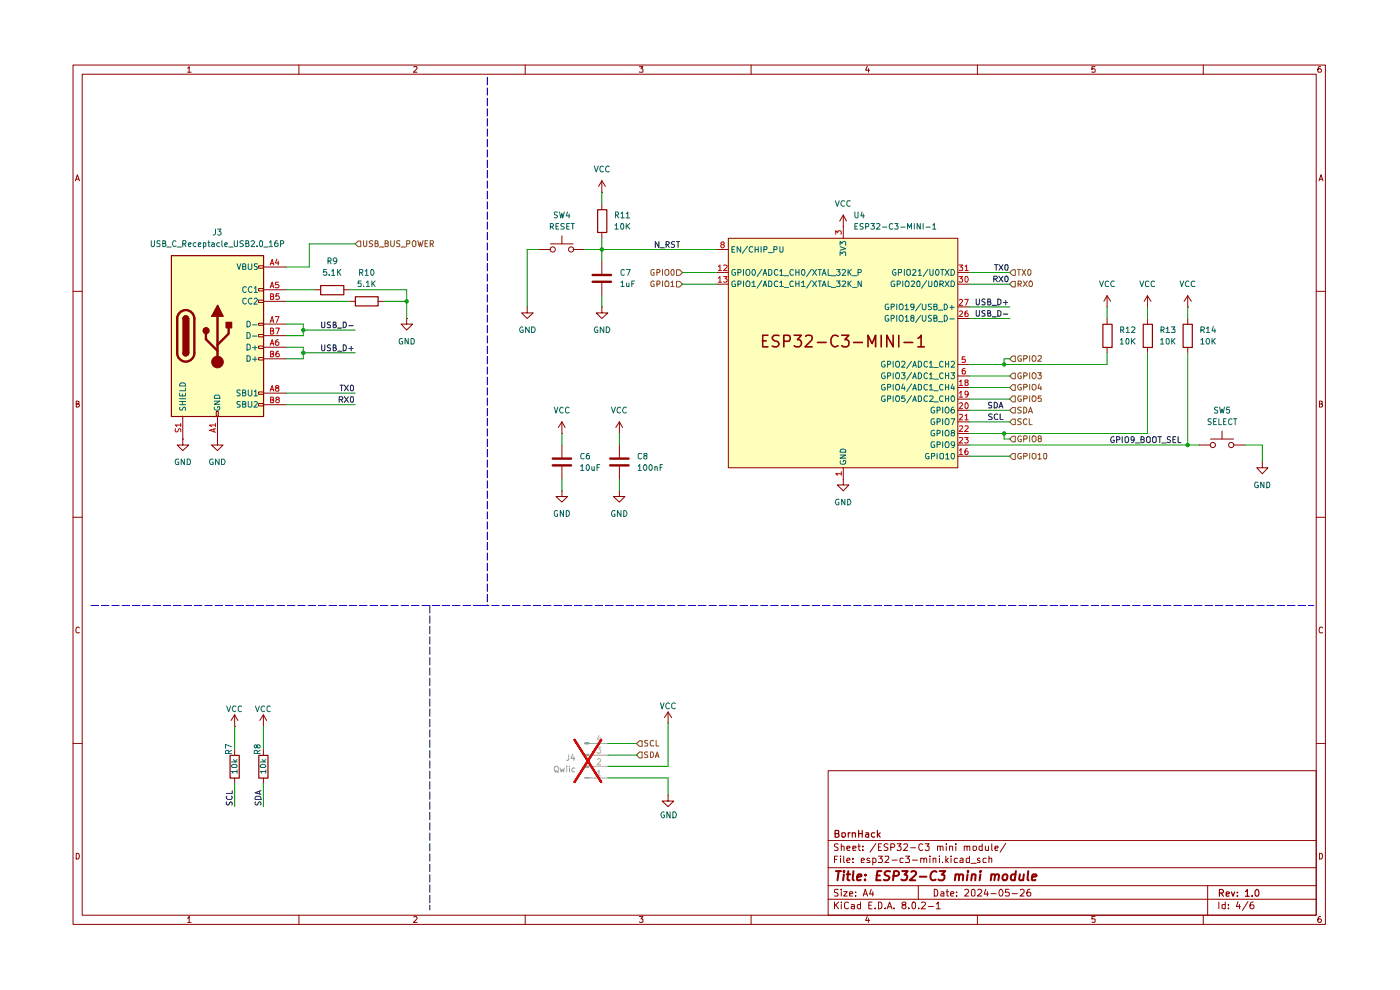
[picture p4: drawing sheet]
<svg xmlns="http://www.w3.org/2000/svg" width="297mm" height="210mm" viewBox="0 0 297 210" stroke-linecap="round" stroke-linejoin="round" font-family="sans-serif">
<g fill="none" stroke="#900000" stroke-width=".21">
<path d="M15.5 13.8h265.7v182.3h-265.7zM17.4 15.7h261.8v178.4h-261.8zM39.8 14.5l.3-.4v1.2M39.8 15.3h.8M63.4 13.8v1.9M87.8 14.2l.6-.1 .1 .4-.8 .8h.8M111.4 13.8v1.9M135.6 14.1h.8l-.4 .5 .4 .1v.5h-.8M159.3 13.8v1.9M184 14.1l-.4 .8h.9M184.2 14.6v.7M207.3 13.8v1.9"/>
<path d="M232.3 14.1h-.7v.6l.2-.1 .5 .1-.1 .6-.6-.1M255.3 13.8v1.9M280.2 14.1l-.5 .1a.94 .94 0 0 0 0 1.1h.5l.1-.1v-.4l-.2-.2h-.3l-.2 .2M16 38.4l.4-1.3 .4 1.3M16.2 38h.6M279.8 38.4l.4-1.3 .5 1.3M279.9 38h.6M15.5 61.8h1.9M279.2 61.8h2M16.2 85.7l.6-.1v-.4l-.6-.1v1.3h.4l.2-.5-.3-.2M279.9 85.7l.6-.1v-.4l-.6-.1v1.3l.6-.1 .1-.4-.3-.2M15.5 109.7h1.9"/>
<path d="M279.2 109.7h2M16.8 133.2l-.2-.2a.65 .65 0 0 0-.5 .6 .65 .65 0 0 0 .5 .7l.2-.1M280.6 133.2l-.3-.2a.65 .65 0 0 0-.5 .6 .65 .65 0 0 0 .5 .7l.3-.1M15.5 157.7h1.9M279.2 157.7h2M175.7 163.5h103.5v30.6h-103.5zM175.7 178.3h103.5M177.8 179.1l-.5-.1-.3 .2v.3l.8 .5-.3 .4-.5-.1M178.5 179.6l.5-.1 .1 .9M178.5 179v1.4M179.7 179.9l.6-.1v-.3h-.6v.2v.6h.6M180.9 179.9l.7-.1-.1-.3h-.6v.8h.6"/>
<path d="M182 179.5h.5M182.2 179v1.2l.3 .2M183 179.5v.2M185.8 178.9l-1.2 1.9M186.3 179.7h.5M187 179h-.7v1.4h.7M188.4 179.1l-.6-.1-.3 .2 .3 .5 .5 .1 .1 .4-.3 .2-.6-.1M189 179.7h.6l.2-.2v-.3l-.2-.2h-.6v1.4M190.3 179h.9l-.5 .5 .4 .2 .1 .5-.3 .2h-.4l-.2-.1M191.8 179.2l.1-.2h.4l.2 .4-.8 1h.8M193.2 179.8h1M195.7 179.2l-.4-.2a.7 .7 0 0 0-.4 .8 .7 .7 0 0 0 .8 .5"/>
<path d="M196.3 179h.8l-.4 .5 .4 .2v.6l-.3 .1h-.4l-.1-.1M198.9 179.6l.5-.1 .1 .9M198.9 179.5v.9M199.5 179.7l.1-.2h.4l.1 .9M200.7 179v.2M200.7 179.5v.9M201.4 179.6l.6-.1 .1 .9M201.4 179.5v.9M202.8 179v.2M202.8 179.5v.9M204.6 179.6l.5-.1v.9M204.6 179.5v.9"/>
<path d="M205.1 179.7l.1-.2h.5v.9M206.4 179.6l.6-.1 .2 .7a.45 .45 0 0 1-.8 .1zM208.4 179.5h-.5l-.2 .2v.5l.2 .2 .5-.1M208.4 179v1.4M209 179.5v.7a.37 .37 0 0 0 .3 .2 .37 .37 0 0 0 .4-.1M209.7 179.5v.9M210.4 179v1.3l.2 .1M211.1 179.9l.6-.1v-.3h-.5l-.1 .2 .1 .6h.5M213.4 178.9l-1.2 1.9M16.2 181a.66 .66 0 0 1 .6 .4 .66 .66 0 0 1-.2 .8h-.4zM39.8 194.8l.3-.4v1.3M39.8 195.7h.8"/>
<path d="M63.4 194.1v2M87.8 194.6l.4-.2 .3 .4-.8 .9h.8M111.4 194.1v2M135.6 194.4h.8l-.4 .5 .4 .1v.6h-.8M159.3 194.1v2M175.7 190.8h103.5M175.7 187.9h103.5M175.7 184.1h103.5M177 191.3v1.5M177 182.3h.5M177.3 191.9l.6 .9M177.7 181.6h-.7v1.4"/>
<path d="M177.8 188.7h-.7v.6a.53 .53 0 0 1 .6 .2 .53 .53 0 0 1 0 .6h-.7M177.9 191.3l-.9 .9M178.3 181.6v.1M178.3 182v1M178.5 191.3v.2M178.5 188.6v.2M178.5 189.1v1M178.5 191.9v.9M179 189.1h.7l-.7 1h.7M179 181.6v1.2l.2 .2M179.7 182.5l.6-.1-.1-.4-.5 .1v.7v.2h.6M180 191.5l-.4-.2-.4 .4v.9l.4 .2 .4-.2"/>
<path d="M180.3 189.7l.6-.2-.1-.3h-.5v.9h.5M180.6 191.9h.4l.3 .1v.8M180.9 182.9v.1M180.9 182.1v.2M181.3 192.2l-.7 .1v.4h.7M181.5 190v.1M181.5 189.2v.1M182.5 191.9h-.4l-.2 .2v.4l.2 .3 .4-.1M182.5 191.3v1.5M182.7 182.5l.7-.1-.1-.3-.4-.1-.2 .3 .1 .7h.5M183 180.3v.1M183.1 190.1l.5-1.5 .5 1.5"/>
<path d="M183.2 189.7h.7M184 194.4l-.4 .8h.9M184.2 194.8v.9M184.3 192h.5M184.5 182.1a.36 .36 0 0 0-.6 .2l.7 .4-.1 .3h-.6M184.8 188.6l-.3 1.1h.8M185 191.3h-.7v1.5h.7M185.2 182.1l.4-.1 .2 .3-.1 .7h-.5M185.2 182v1.5M185.2 189.1v1M185.7 192.6v.2M186.3 191.3l.7 .2v1.1l-.3 .2h-.4z"/>
<path d="M186.3 181.6h.9l-.5 .5h.2l.3 .3-.1 .5h-.8M187.8 192.6v.2M187.8 181.7l.7-.1v.3l-.8 1.1h.8M188.2 192.8l.5-1.5 .5 1.5M188.4 192.4h.7M189.2 182.5h1.1M189.7 192.6v.2M191.6 182.1l-.4-.1-.3 .3 .1 .7h.6M191.7 191.9h-.2l-.2-.3a.46 .46 0 0 1 .5-.3 .46 .46 0 0 1 .4 .3l-.1 .3-.6 .1a.43 .43 0 0 0-.1 .6 .43 .43 0 0 0 .6 .1 .43 .43 0 0 0 .1-.6l-.2-.2M192.1 181.6h.9l-.6 .5h.3l.3 .3-.1 .5h-.8M192.8 192.6v.2M193.5 191.5l.4-.2 .3 .3v.9l-.3 .3a.82 .82 0 0 1-.4-1.3z"/>
<path d="M193.5 182.5h1.1M194.8 187.9v2.9M194.9 192.6v.2M195.3 182.2l.1-.1a.36 .36 0 0 1 .6 .2v.7M195.3 182v1M195.5 191.5l.2-.2h.3l.3 .5-.9 1h.9M196 182.3l.2-.3 .3 .1 .1 .9M196.9 192.3h1.1M197.3 181.6v.1M197.3 182v1M197.9 182.2l.3-.2 .3 .1v.9M197.9 182v1"/>
<path d="M198.2 188.6a.8 .8 0 0 1 .8 .6 .8 .8 0 0 1-.3 .9h-.5zM198.6 191.8l.4-.5v1.5M198.6 192.8h.9M199.3 181.6v.1M199.3 182v1M199.6 189.2l.4-.1 .2 .2v.8h-.6v-.4l.6-.2M200 182.9v.1M200.7 181.6v1.4M200.7 189.1h.5M200.7 182.5l.5 .5M200.9 188.6v1.3l.1 .2h.2M201.2 182l-.5 .6"/>
<path d="M201.7 189.7l.7-.2-.2-.4h-.4l-.1 .2v.6l.1 .2h.5M201.8 181.6v.1M201.8 182v1M202.9 190v.1M202.9 189.2v.1M203.1 182.1l-.4-.1-.3 .3 .1 .7h.6M203.7 182.1h.6v.9h-.6l-.1-.4 .7-.2M204.6 188.8l.6-.2 .3 .4-.1 .3-.8 .8h.9M205.7 181.6v1.4h-.6l-.1-.8 .2-.2 .5 .1M206 183.1h1.1M206.2 188.8l.3-.2 .3 .4v.8l-.1 .3h-.5l-.1-.3zM207.3 194.1v2"/>
<path d="M207.4 188.8l.2-.2h.3l.4 .5-.1 .2-.9 .8h1M207.9 182.1l-.4-.1-.2 .3 .2 .2 .4 .2v.3h-.6M209.1 188.6l-.3 1.1h.9M209.2 182.1l-.4-.1-.3 .3 .1 .7h.6M209.5 189.1v1M209.8 182.2l.3-.2 .3 .1v.9M209.8 181.6v1.4M210.2 189.6h1.1M212.3 188.6a.87 .87 0 0 1 .2 1.5h-.3l-.3-.5 .1-.6zM214 188.6h-.6l-.1 .7h.7v.7h-.7M214.7 189.6h1.1M216.5 188.8l.2-.2 .5 .1 .1 .6-.9 .8h.9"/>
<path d="M218.5 188.6l-.5 .2-.2 1 .1 .3 .7-.1v-.7l-.5-.1-.3 .3M232.3 194.4h-.7v.6h.7v.6h-.7M255.3 194.1v2M256.2 187.9v6.2M258.6 191.3v1.5M259.9 191.9h-.7v.7l.3 .2 .4-.1M259.9 191.3v1.5M260.6 192.6v.2M260.6 191.9v.1M262.6 191.3l-.3 1h.8M263 191.9v.9M264.7 191.3l-1.1 1.8"/>
<path d="M265.9 191.3l-.6 .2a1.02 1.02 0 0 0 .1 1.3l.5-.1 .1-.2v-.3l-.1-.3h-.6l-.1 .3M279.9 181a.66 .66 0 0 1 .7 .4 .66 .66 0 0 1-.3 .8h-.4zM280.2 194.4a.72 .72 0 0 0-.6 .5 .72 .72 0 0 0 .2 .8l.4-.1a.42 .42 0 0 0 0-.6 .42 .42 0 0 0-.5 0l-.1 .2"/>
</g>
<g fill="none" stroke="#900000" stroke-width=".25">
<path d="M177.2 176.8l.6-.1 .1-.5-.7-.1v1.5h.6l.1-.1 .1-.4-.3-.3M178.6 176.7h.6l.2 .6a.45 .45 0 0 1-.8 .1zM180 176.7v.9M180.4 176.7h-.4v.2M180.8 176.7h.6l.1 .9M180.8 176.7v.9M182.2 176.1v1.5M182.2 176.8h.7M182.9 176.1v1.5M183.7 176.7h.5l.1 .9M184.3 177h-.5l-.2 .2 .2 .4 .5-.1M185.5 176.7h-.5l-.1 .2v.4l.2 .3 .4-.1"/>
<path d="M186.1 176.1v1.5M186.3 177l.4 .6M186.7 176.7l-.6 .5M258.7 189.4h.8v-.5l-.2-.2h-.6v1.4M259 189.4l.5 .7M260.1 189.7l.7-.2-.1-.2h-.6v.7h.6M261.2 189.2l.4 .9 .3-.9M262.5 190v.1M262.5 189.3v.1M264.2 189.1l.4-.4v1.4M264.2 190.1h.8M265.6 190v.1"/>
<path d="M266.6 188.7a.76 .76 0 0 1 .5 .7 .76 .76 0 0 1-.5 .7l-.3-.2a.99 .99 0 0 1 .3-1.2z"/>
</g>
<g fill="none" stroke="#900000" stroke-width=".42">
<path d="M177.3 184.8h1.1M177.9 184.8l-.2 1.9M179 185.5l-.1 1.2M179.1 184.8l-.2 .1 .1 .1 .1-.2-.1 .2M179.6 185.5h.8M180 184.8l-.2 1.7 .4 .2M181.1 184.8l-.2 1.7 .2 .2M181.8 186.1l.9-.2v-.4h-.5l-.3 .2-.1 .9h.8M183.5 186.6v.1M183.6 185.5v.2M186 185.7h.6M187 184.8h-.9l-.2 1.9h.9"/>
<path d="M188.8 184.9l-.7-.1-.4 .3v.4l.8 .4 .2 .4-.4 .4-.8-.1M189.5 185.8l1-.1 .2-.2-.1-.5-.2-.2h-.7l-.3 1.9M191.4 184.8h1.2l-.7 .7 .5 .2a.78 .78 0 0 1-.4 1h-.5l-.3-.1M193.3 185l.7-.2 .3 .2v.4l-1.3 1.3h1.2M195.1 186h1.5M198.7 185l-.1-.1a.85 .85 0 0 0-1.2 .7v.6a.66 .66 0 0 0 1.1 .4M199.3 184.8h1.2l-.7 .7 .6 .2v.6l-.5 .4h-.6l-.2-.1M202.7 185.6l.3-.1h.5l-.1 1.2M202.7 185.5l-.1 1.2M203.5 185.7a.47 .47 0 0 1 .4-.2 .47 .47 0 0 1 .4 .2v1M205.3 185.5l-.2 1.2M205.4 184.8v.2"/>
<path d="M206.2 185.6l.3-.1h.5l-.1 1.2M206.2 185.5l-.2 1.2M208 185.5l-.2 1.2M208.1 184.8l-.2 .1 .1 .1 .1-.2-.1 .2M210.3 185.6l.3-.1h.4l-.1 1.2M210.4 185.5l-.2 1.2M211.1 185.7a.47 .47 0 0 1 .4-.2 .47 .47 0 0 1 .5 .2l-.2 1M212.7 185.8l.4-.3h.5l.1 .3v.5a.52 .52 0 0 1-.6 .4 .52 .52 0 0 1-.5-.4zM215.4 185.5h-.7l-.3 .8 .4 .4 .5-.1M215.5 184.8l-.2 1.9M216.4 185.5l-.2 1a.49 .49 0 0 0 .8 .1M217.2 185.5l-.2 1.2"/>
<path d="M218.1 184.8l-.1 1.7 .2 .2M218.9 186.1l.9-.2v-.4h-.6l-.2 .2-.1 .9h.8"/>
</g>
<path d="M36.3 54.2h19.6v34.1h-19.6z" fill="#feffba"/>
<path d="M121.9 156.9l5.6 9M127.5 156.9l-5.6 9" fill="none" stroke="#f00000" stroke-width=".42"/>
<path d="M154.5 50.5h48.7v48.7h-48.7z" fill="#feffba"/>
<g fill="none" stroke="#900000" stroke-width=".21">
<path d="M254.4 94.4h2.4M256.8 93.1h4.9M259.2 91.4v1.7M261.7 94.4h2.5"/>
<circle cx="257.3" cy="94.4" r=".55"/>
<circle cx="261.2" cy="94.4" r=".55"/>
</g>
<g fill="none" stroke="#0f0f0f" stroke-width=".21">
<path d="M207.1 65.9l.1 1.2h.5l.1-.2v-1M209 66l-.5-.1-.2 .2 .2 .4 .5 .1v.4l-.7 .1M209.5 66.5l.6-.1v-.4l-.6-.1v1.2h.6l.1-.4-.3-.2M210.5 67.2h.9M211.7 65.9l.6 .2v.7l-.2 .3h-.4zM212.8 66.6h1M210.4 85.4h-.7v.4l.6 .2 .1 .2-.1 .3h-.6M210.5 87.9h-.7l-.1 .2 .3 .3h.2l.3 .4-.2 .2h-.6M210.9 85.3h.3l.4 .4v.6l-.2 .2h-.5zM211.7 87.9l-.3-.1a.67 .67 0 0 0-.5 .5 .67 .67 0 0 0 .3 .7l.5-.1M211.9 86.5l.4-1.2 .5 1.2M212.1 86.2h.6"/>
<path d="M212.2 87.8v1.2h.6"/>
</g>
<path d="M214.8 75.5h.6v1.2h-.6l-.6-.6z" fill="#fff"/>
<path d="M214.8 75.5h.6v1.2h-.6l-.6-.6zM216.7 75.5a.61 .61 0 0 0-.8 .3 .61 .61 0 0 0 .3 .8h.5v-.5h-.3M217.2 76.1h.5l.2-.2-.1-.4-.6-.1v1.2M218.4 75.4v1.2M219.2 75.4l.5 .2a.74 .74 0 0 1-.2 1h-.4a.86 .86 0 0 1 .1-1.2zM220.2 75.5h.7v.4l-.8 .7h.8" fill="none" stroke="#755600" stroke-width=".21"/>
<path d="M234.9 65.1h.1M234.9 62.7l-.7 1.2M234.9 62.7v2.4M234.9 67.6v1.1M234.9 73.7v1.1M234.9 62.7l.7 1.2" fill="none" stroke="#900000" stroke-width=".21"/>
<path d="M234 68.8h1.9v4.9h-1.9z" fill="none" stroke="#900000" stroke-width=".25"/>
<g fill="none" stroke="#0f0f0f" stroke-width=".21">
<path d="M210.8 59.2l.7-.1 .1-.3-.2-.2h-.6v1.2M211 56.1h.7M211.2 59.2l.4 .6M211.3 56.1v1.2M211.9 58.6l.9 1.2M211.9 56.1l.9 1.2M212.8 58.6l-.9 1.2M212.8 56.1l-.9 1.2M213.2 58.8l.2-.2h.3a.86 .86 0 0 1-.1 1.2l-.4-.3zM213.3 56.2l.3-.1a.86 .86 0 0 1 .1 1.2h-.3l-.2-.2zM207.1 63.4v1l.2 .3 .5-.3v-1M209 63.5l-.5-.1-.2 .3 .1 .2 .6 .3v.3l-.2 .2-.5-.1"/>
<path d="M209.5 64l.6-.1v-.4l-.6-.1v1.3h.5l.2-.4-.3-.3M210.5 64.8h.9M211.7 63.4h.2l.4 .4v.5l-.4 .4h-.2zM212.8 64.2h1M213.4 63.8v.9"/>
</g>
<path d="M214.8 59.7h.6v1.2h-.6l-.6-.6z" fill="#fff"/>
<path d="M217.1 59.6l.8 1.2M217.9 59.6l-.8 1.2M218.4 59.7l.3-.1a.84 .84 0 0 1 .2 1.2l-.5-.1a.78 .78 0 0 1 0-1zM214.2 60.3l.6-.6h.6v1.2h-.6zM216 60.3l.6-.1 .1-.5-.7-.1v1.2M216.2 60.3l.5 .5" fill="none" stroke="#755600" stroke-width=".21"/>
<path d="M214.8 57.2h.6v1.2h-.6l-.6-.6z" fill="#fff"/>
<path d="M214.8 57.2h.6v1.2h-.6l-.6-.6zM215.8 57.1h.7M216.2 57.1v1.3M216.8 57.1l.8 1.3M217.6 57.1l-.8 1.3M218.3 57.1l.4 .3v.8l-.3 .2a.75 .75 0 0 1-.1-1.3z" fill="none" stroke="#755600" stroke-width=".21"/>
<g fill="none" stroke="#0f0f0f" stroke-width=".21">
<path d="M236.3 92.7l-.1-.1a.64 .64 0 0 0-.6 .6 .64 .64 0 0 0 .5 .7l.3-.2v-.3h-.3M236.9 93.3l.7-.1v-.4l-.7-.2v1.3M238.1 92.6v1.3M238.7 92.8l.5-.2a.86 .86 0 0 1 0 1.3l-.5-.2zM240.6 93.2l-.1 .2h-.5l-.1-.6 .5-.2 .2 .3-.1 .8-.5 .2M240.9 94h.9M242.1 93.2h.5l.1-.3-.2-.3h-.4v1.3l.6-.2v-.3l-.2-.2M243.2 92.8l.3-.2 .5 .2v.9l-.2 .2-.6-.2zM244.5 92.8l.3-.2 .5 .2v.9l-.3 .2-.5-.2zM245.6 92.6h.8M246 92.6v1.3M246.5 94h.9"/>
<path d="M248.3 92.7l-.5-.1-.2 .2v.3l.7 .5-.2 .3-.5-.1M248.8 93.2h.5M249.4 92.6h-.6v1.3h.6M249.9 92.6v1.3h.6"/>
</g>
<path d="M214.8 79.2h.6v1.1h-.6l-.6-.5z" fill="#fff"/>
<path d="M214.8 79.2h.6v1.1h-.6l-.6-.5zM216.7 79.2l-.2-.1a.64 .64 0 0 0-.6 .6 .64 .64 0 0 0 .5 .6h.3v-.5h-.3M217.2 79.8h.5l.2-.5-.2-.2h-.5v1.2M218.4 79.1v1.2M219.2 79.1l.5 .1a.79 .79 0 0 1-.2 1.1h-.3a.86 .86 0 0 1 0-1.2zM220.1 79.1h.8l-.4 .5 .4 .1v.5l-.3 .1h-.3l-.2-.1" fill="none" stroke="#755600" stroke-width=".21"/>
<path d="M214.8 81.6h.6v1.2h-.6l-.6-.6z" fill="#fff"/>
<path d="M214.8 81.6h.6v1.2h-.6l-.6-.6zM216.7 81.6a.61 .61 0 0 0-.8 .3 .61 .61 0 0 0 .3 .8h.5v-.5h-.3M217.2 82.1h.6l.1-.1-.1-.4-.6-.1v1.2M218.4 81.5v1.2M219.2 81.5l.5 .2a.74 .74 0 0 1-.2 1h-.4a.86 .86 0 0 1 .1-1.2zM220.5 81.4l-.3 1h.8M220.8 82v.7" fill="none" stroke="#755600" stroke-width=".21"/>
<path d="M214.8 84h.6v1.3h-.6l-.6-.6z" fill="#fff"/>
<path d="M214.8 84h.6v1.3h-.6l-.6-.6zM216.7 84h-.5a.61 .61 0 0 0-.3 .8 .61 .61 0 0 0 .8 .3v-.4h-.3M217.2 84.6h.6l.1-.4-.1-.2h-.6v1.2M218.4 84v1.2M219.1 84a.6 .6 0 0 1 .7 .5 .6 .6 0 0 1-.6 .7 .86 .86 0 0 1-.1-1.2zM220.9 84h-.6l-.1 .6 .2-.2 .4 .1 .1 .6h-.7" fill="none" stroke="#755600" stroke-width=".21"/>
<path d="M243.4 65.1h.1M243.4 62.7l-.7 1.2M243.4 62.7v2.4M243.4 67.6v1.1M243.4 73.7v1.1M243.4 62.7l.8 1.2M252 65.1h.1M252 62.7l-.8 1.2M252 62.7v2.4M252 67.6v1.1M252 73.7v1.1M252 62.7l.7 1.2" fill="none" stroke="#900000" stroke-width=".21"/>
<path d="M242.5 68.8h2v4.9h-2zM251 68.8h1.9v4.9h-1.9z" fill="none" stroke="#900000" stroke-width=".25"/>
<path d="M214.8 88.9h.6v1.2h-.6l-.6-.6z" fill="#fff"/>
<path d="M214.8 88.9h.6v1.2h-.6l-.6-.6zM216.7 88.9l-.5-.1-.3 .3 .1 .2 .5 .2 .2 .3-.3 .3-.5-.1M217.8 89l-.2-.2a.65 .65 0 0 0-.5 .6 .65 .65 0 0 0 .5 .7l.2-.2M218.4 88.8v1.3h.5" fill="none" stroke="#755600" stroke-width=".21"/>
<path d="M214.8 96.2h.6v1.2h-.6l-.6-.6z" fill="#fff"/>
<path d="M214.8 96.2h.6v1.2h-.6l-.6-.6zM216.7 96.2h-.5a.61 .61 0 0 0-.3 .7 .61 .61 0 0 0 .8 .4v-.4h-.3M217.2 96.8l.6-.1 .1-.4-.1-.1h-.6v1.2M218.4 96.2v1.2M219.1 96.2h.4a.74 .74 0 0 1 .2 1l-.5 .2a.86 .86 0 0 1-.1-1.2zM220.2 96.5l.4-.3v1.2M220.2 97.4h.7M221.4 96.3l.2-.1h.3a.91 .91 0 0 1-.1 1.2l-.4-.3z" fill="none" stroke="#755600" stroke-width=".21"/>
<path d="M214.8 92.5h.6v1.2h-.6l-.6-.6z" fill="#fff"/>
<path d="M214.8 92.5h.6v1.2h-.6l-.6-.6zM216.7 92.5h-.2a.6 .6 0 0 0-.6 .6 .6 .6 0 0 0 .8 .5v-.4h-.3M217.2 93.1l.6-.1 .1-.3-.2-.2h-.5v1.2M218.4 92.5v1.2M219.2 92.5h.3a.74 .74 0 0 1 .2 1.1l-.5 .1a.86 .86 0 0 1 0-1.2zM220.5 93h-.2a.34 .34 0 0 1 .1-.5 .34 .34 0 0 1 .5 .1l-.1 .4h-.5l-.1 .2v.3l.3 .2 .4-.1v-.5l-.3-.1" fill="none" stroke="#755600" stroke-width=".21"/>
<path d="M214.8 86.4h.6v1.2h-.6l-.6-.6z" fill="#fff"/>
<path d="M214.8 86.4h.6v1.2h-.6l-.6-.6zM216.7 86.4h-.5l-.3 .2 .2 .3 .5 .2 .1 .3-.3 .2-.5-.1M217.2 86.4a.64 .64 0 0 1 .6 .6 .64 .64 0 0 1-.6 .6zM218.2 87.6l.4-1.2 .4 1.2M218.3 87.3h.6" fill="none" stroke="#755600" stroke-width=".21"/>
<path d="M143.5 57.2h.7l.6 .6-.6 .6h-.7z" fill="#fff"/>
<path d="M138.8 57.2l-.4-.1-.3 .4v.6l.3 .3 .4-.1v-.5h-.2M139.4 57.8h.4l.2-.2-.2-.5h-.4v1.3M140.5 57.1v1.3M141.1 57.3l.3-.2 .4 .2 .1 .7-.3 .4-.5-.2zM142.5 57.2l.2-.1 .3 .3v.8l-.3 .2a.71 .71 0 0 1-.2-1.2zM143.5 57.2h.7l.6 .6-.6 .6h-.7z" fill="none" stroke="#755600" stroke-width=".21"/>
<path d="M143.5 59.7h.7l.6 .6-.6 .6h-.7z" fill="#fff"/>
<path d="M138.8 59.7a.45 .45 0 0 0-.7 .2v.6l.2 .3h.5v-.5h-.2M140.5 59.6v1.2M141.1 59.8l.3-.2 .3 .1a.87 .87 0 0 1 0 1.1h-.5l-.1-.4zM142.3 59.9l.4-.3v1.2M143.5 59.7h.7l.6 .6-.6 .6h-.7zM139.4 60.3h.4l.2-.3v-.3l-.6-.1v1.2M142.3 60.8h.7" fill="none" stroke="#755600" stroke-width=".21"/>
<path d="M127.7 65.1v1.3h1.2l-1.2 1.2-1.2-1.2h1.2M127.7 65.1h.1" fill="none" stroke="#900000" stroke-width=".21"/>
<path d="M75.9 51.1h.6v1.2h-.6l-.5-.6z" fill="#fff"/>
<g fill="none" stroke="#755600" stroke-width=".21">
<path d="M75.9 51.1h.6v1.2h-.6l-.5-.6zM77.1 51.1v1l.3 .2 .4-.2v-1M79.1 51.1h-.5l-.3 .2 .1 .3 .5 .1 .2 .4-.3 .2-.5-.1M79.6 51.6h.6v-.4l-.6-.1v1.2h.4l.3-.4-.4-.3M80.5 52.4h.9M81.7 51.6h.4l.3-.3-.3-.2h-.4v1.2h.5l.2-.1v-.5l-.3-.1M82.9 51.1v1l.2 .2h.3l.2-.2v-1M84.8 51.1h-.4l-.2 .1v.4l.5 .1 .1 .3-.2 .3-.4-.1M85.1 52.4h.9M86.3 51.7h.5l.1-.1v-.4l-.1-.1h-.5v1.2M87.7 51.1l.5 .1v1l-.5 .1a.86 .86 0 0 1 0-1.2zM88.6 51.1l.4 1.2 .2-.9 .2 .9 .3-1.2"/>
<path d="M90.2 51.6h.4M90.8 51.1h-.6v1.2h.6M91.3 51.7h.5l.1-.1v-.4l-.1-.1h-.5v1.2M91.5 51.7l.4 .6"/>
</g>
<g fill="none" stroke="#900000" stroke-width=".21">
<path d="M54.9 56.4h1v.5h-1zM54.9 75.9h1v.5h-1zM54.9 73.4h1v.5h-1zM54.9 70.9h1v.6h-1zM54.9 68.6h1v.4h-1zM54.9 63.7h1v.5h-1zM54.9 61.2h1v.5h-1zM74.1 63.9h1.3M80.2 63.9h1.2M86.3 67.6v1.1h1.2l-1.2 1.3-1.2-1.3h1.2M86.3 67.6h.1M38.8 93.1v1.3h1.2l-1.2 1.2-1.2-1.2h1.2"/>
<path d="M38.8 93.1h.1M45.9 87.3h.4v1h-.4zM54.9 85.6h1v.5h-1zM54.9 83.1h1v.5h-1z"/>
</g>
<path d="M36.4 54.2h19.5v34.1h-19.5zM38.8 74.9a.61 .61 0 0 0 .6 .6 .61 .61 0 0 0 .6-.6M75.4 62.9h4.8v2h-4.8z" fill="none" stroke="#900000" stroke-width=".25"/>
<g fill="none" stroke="#0f0f0f" stroke-width=".21">
<path d="M68.2 73.1v1.1l.3 .2 .4-.2v-1.1M68.2 68.3l.1 1.1a.36 .36 0 0 0 .6-.1v-1M70.1 73.2l-.4-.1-.3 .3 .1 .3 .6 .2v.3l-.2 .2-.5-.1M70.1 68.3h-.5l-.2 .2 .3 .4 .4 .2v.3h-.7M70.7 73.7h.5v-.5l-.5-.1v1.3h.4l.3-.4-.4-.3M70.7 68.9l.5-.1v-.5h-.5v1.2l.6-.1 .1-.3-.4-.2M71.6 74.5h.9M71.6 69.6h.9M72.8 73.1a.64 .64 0 0 1 .7 .7 .64 .64 0 0 1-.7 .6zM72.8 68.3h.4a.66 .66 0 0 1 .3 .8 .66 .66 0 0 1-.7 .4zM74 73.9h.9M74 69.1h.9"/>
<path d="M74.5 73.5v.9"/>
</g>
<path d="M37.6 74.9a1.83 1.83 0 0 0 1.8 1.8 1.83 1.83 0 0 0 1.8-1.8" fill="none" stroke="#900000" stroke-width=".51"/>
<path d="M38.8 74.8h1.2a.61 .61 0 0 1-.6 .7 .61 .61 0 0 1-.6-.7z" fill="#900000"/>
<path d="M38.8 67.6h1.3v7.3h-1.3z" fill="none" stroke="#900000" stroke-width=".25"/>
<path d="M38.8 67.6h1.2v7.2h-1.2z" fill="#900000"/>
<path d="M38.8 67.6a.61 .61 0 0 1 .6-.6 .61 .61 0 0 1 .6 .6" fill="none" stroke="#900000" stroke-width=".25"/>
<path d="M38.9 67.1a.61 .61 0 0 1 .7-.1 .61 .61 0 0 1 .4 .6h-1.2z" fill="#900000"/>
<path d="M37.6 67.6a1.83 1.83 0 0 1 1.8-1.8 1.83 1.83 0 0 1 1.8 1.8" fill="none" stroke="#900000" stroke-width=".51"/>
<circle cx="43.7" cy="70.1" r=".64" fill="none" stroke="#900000" stroke-width=".25"/>
<circle cx="43.7" cy="70.1" r=".64" fill="#900000"/>
<circle cx="46.1" cy="76.8" r="1.23" fill="none" stroke="#900000" stroke-width=".21"/>
<circle cx="46.1" cy="76.8" r="1.23" fill="#900000"/>
<path d="M37.6 67.6v7.2M41.2 67.6v7.2M43.7 70.8v1.2l2.4 2.4M46.1 67.1v9.7M48.5 69.5v1.3l-2.4 2.3" fill="none" stroke="#900000" stroke-width=".51"/>
<path d="M46.2 64.7l1.2 2.4h-2.5z" fill="none" stroke="#900000" stroke-width=".25"/>
<path d="M46.1 64.7l1.2 2.4h-2.4z" fill="#900000"/>
<path d="M48 68.4h1.1v1.2h-1.1z" fill="none" stroke="#900000" stroke-width=".25"/>
<path d="M47.9 68.3h1.2v1.2h-1.2z" fill="#900000"/>
<g fill="none" stroke="#900000" stroke-width=".21">
<path d="M127.7 38.4v2.4M127.7 38.4l-.7 1.1M127.7 38.4l.7 1.1M55.9 56.6h4.8M114.3 52.9h2.5M116.8 51.7h4.8M119.2 50v1.7M121.6 52.9h2.4M127.7 40.8h.1M127.7 43.2v1.2M127.7 49.3v1.2M127.7 55.4v2.7"/>
<path d="M55.9 61.5h4.8M55.9 73.7h4.8M55.9 68.7h4.8M55.9 63.9h4.8M55.9 76.1h4.8M55.9 71.2h4.8M66.8 61.5h1.2M72.9 61.5h1.2M111.8 65.1v1.3h1.3l-1.3 1.2-1.1-1.2h1.1M111.8 65.1h.1M127.7 60v2.7M38.8 88.3v4.8"/>
<path d="M46.1 93.1v1.3h1.2l-1.2 1.2-1.2-1.2h1.2M46.1 93.1h.1M46.1 88.3v4.8M55.9 83.4h4.8M55.9 85.8h4.8M119.2 91.9h.1M119.2 89.5v2.4M119.2 94.4v2.6M119.2 99v2.7M119.2 89.5l-.8 1.2M119.2 89.5l.7 1.2M131.4 91.9h.1"/>
<path d="M131.4 89.5v2.4M131.4 94.4v2.6M131.4 99v2.7M131.4 89.5l-.8 1.2M131.4 89.5l.7 1.2M119.2 104.1v1.2h1.2l-1.2 1.2-1.3-1.2h1.3M119.2 104.1h.1M131.4 104.1v1.2h1.2l-1.2 1.2-1.3-1.2h1.3M131.4 104.1h.1"/>
<circle cx="117.3" cy="52.9" r=".55"/>
<circle cx="121.2" cy="52.9" r=".55"/>
</g>
<g fill="none" stroke="#006665" stroke-width=".21">
<path d="M50.3 56l.4 1.1 .4-1.1M51.5 56.6h.4l.3-.3-.2-.3h-.5v1.1h.6l.1-.5h-.3M52.7 56v.9l.1 .2h.5l.1-1.1M54.6 56h-.6a.47 .47 0 0 0 .1 .5 .47 .47 0 0 0 .4 .1v.5h-.6M52.2 61l-.2-.2a.65 .65 0 0 0-.5 .6 .65 .65 0 0 0 .5 .7l.2-.2M52.2 63.4l-.2-.2a.6 .6 0 0 0-.5 .7 .6 .6 0 0 0 .7 .5v-.1M52.4 73a.52 .52 0 0 1 .7 .3v.6a.52 .52 0 0 1-.7 .3zM52.4 68.2h.5l.2 .2v.7l-.4 .2h-.3zM52.4 75.4l.7 .3v.7l-.2 .2h-.5zM52.4 70.5a.52 .52 0 0 1 .7 .4v.6a.52 .52 0 0 1-.7 .3zM53.4 61l-.1-.2a.6 .6 0 0 0-.6 .7 .6 .6 0 0 0 .7 .5v-.1M53.4 63.4l-.1-.2a.64 .64 0 0 0-.6 .7 .64 .64 0 0 0 .6 .6l.1-.2"/>
<path d="M53.6 73.7h.9M53.6 68.9h.9M53.6 76.2h.9M53.6 71.3h.9M53.9 61.1l.4-.3v1.3M53.9 63.4l.5-.2 .2 .4-.8 .9h.8M53.9 62.1h.7M54.1 73.3v.9M54.1 75.7v.9M38.1 83.4v.6h1.3v-.6M38.1 85.8h1.3M38.1 85.2h1.3"/>
<path d="M38.1 84.6h1.3M38.2 86.4v.5h.5l.2-.5h.2l.3 .2-.1 .4M38.3 81.3h.9l.2 .6h-1.3zM38.7 83.6v.4M38.7 85.2v.6M39.4 82.3v.6h-1.3M45.5 86.4v.4a.61 .61 0 0 0 .8 .2 .61 .61 0 0 0 .3-.7h-.5v.2M45.5 85.1h1.1l-1.1 .7h1.1M45.5 84.1l.2-.3h.7l.2 .7h-1.1zM51 82.8l-.5-.1-.2 .2v.3l.7 .4-.3 .4-.4-.1M51 85.3h-.7v.4l.6 .1 .1 .2-.1 .4h-.6M51.5 83.3h.4l.3-.3-.3-.3h-.4v1.3h.5l.2-.2v-.3l-.3-.2"/>
<path d="M51.5 85.8l.6-.1v-.4l-.6-.1v1.2h.6l.1-.6h-.3M52.7 82.7v1l.2 .3h.3l.2-.3v-1M52.7 85.2v1l.1 .2h.5l.1-.2v-1M53.9 83.1l.4-.4v1.3M53.9 85.3l.5-.1 .2 .3-.8 .9h.8M53.9 84h.7"/>
</g>
<g fill="none" stroke="#b90000" stroke-width=".21">
<path d="M57.3 56.2l.4-1.2 .4 1.2M57.4 55.9h.6M58.8 54.9l-.4 .9h.8M59 55.4v.8M59.1 59.9h-.6l-.1 .5h.6l.2 .1v.4l-.2 .1h-.6M57.3 61l.4-1.1 .4 1.1M57.3 73.2l.4-1.2 .4 1.2M57.3 68.4l.4-1.3 .4 1.3M57.4 62.9h.4l.2-.2v-.3l-.6-.1v1.2h.6l.1-.4-.3-.2M57.4 75.1h.4l.2-.2-.1-.4h-.5v1.2l.6-.1 .1-.3-.3-.2M57.4 70.2l.6-.1v-.3l-.2-.2h-.4v1.3l.6-.1 .1-.4-.3-.2M57.4 60.7h.6"/>
<path d="M57.4 72.9h.6M57.4 68.1h.6M58.4 67.1h.8l-.5 1.3M58.5 69.6h.8l-.5 1.3M59 72l-.4 .1a.94 .94 0 0 0 0 1.1h.4l.2-.1v-.4l-.3-.2h-.2l-.3 .2M59.1 74.5a.55 .55 0 0 0-.6 .5l.1 .6 .4 .1 .3-.3v-.2l-.3-.3h-.2l-.3 .3M59.2 62.3h-.6l-.1 .6 .5-.2 .3 .3-.1 .4h-.7M37.3 90.9v.7h.4l.3-.7 .4 .2v.5M38.4 90.2h-1.2l.3 .1v.2M38.4 89.8v.7M45.4 91v.6M45.7 90.9l-1.3 .4 1.3 .4"/>
<path d="M45.7 90.2h-1.3l.5 .3M45.7 89.8v.7M57.3 83l.4-1.2 .4 1.2M57.4 84.8h.4l.2-.1-.1-.5h-.5v1.2h.6l.1-.4-.3-.2M57.4 82.6h.6M58.7 82.3l-.3-.3 .1-.1h.6l.1 .1-.2 .3h-.3l-.3 .2 .2 .5h.4l.2-.2v-.3l-.3-.2M58.8 84.7l-.3-.2 .2-.3h.4l.2 .3-.1 .2a.48 .48 0 0 0-.5 .2 .48 .48 0 0 0 0 .5l.5-.1 .1-.3-.3-.3"/>
</g>
<path d="M126.8 44.5h1.9v4.8h-1.9zM68 60.6h4.9v1.9h-4.9z" fill="none" stroke="#900000" stroke-width=".25"/>
<path d="M125.7 59.8h3.9M125.7 58.3h3.9M117.3 98.7h3.9M117.3 97.3h3.9M129.5 98.7h3.8M129.5 97.3h3.8" fill="none" stroke="#900000" stroke-width=".51"/>
<path d="M72 84.7h.6l.1-.4-.1-.1h-.6v1.1M72.1 81.7h.7M72.3 84.7l.4 .6M72.5 81.7v1.2M73.1 81.7l.8 1.2M73.1 84.2l.8 1.1M73.9 81.7l-.8 1.2M73.9 84.2l-.8 1.1M74.3 84.3l.2-.1h.3a.77 .77 0 0 1-.1 1.1l-.4-.2zM74.4 81.8l.3-.1a.77 .77 0 0 1 .1 1.2h-.3l-.2-.2z" fill="none" stroke="#0f0f0f" stroke-width=".21"/>
<path d="M135.6 159.5h.6v1.3h-.6l-.6-.6z" fill="#fff"/>
<path d="M135.6 159.5h.6v1.3h-.6l-.6-.6zM137.4 159.5h-.5l-.2 .2 .3 .4 .4 .2v.3h-.7M138 159.5h.4a.66 .66 0 0 1 .3 .8 .66 .66 0 0 1-.7 .4zM139 160.7l.4-1.2 .4 1.2M139.1 160.4h.6" fill="none" stroke="#755600" stroke-width=".21"/>
<path d="M124 157.6h.9v.2h-.9zM124.9 157.7h.4M124.9 160.2h.4M124.9 162.6h.4M124.9 165h.4" fill="none" stroke="#a0a0a0" stroke-width=".21"/>
<path d="M124 157.6h.9v.2h-.9z" fill="#a0a0a0"/>
<path d="M124 160h.9v.3h-.9z" fill="none" stroke="#a0a0a0" stroke-width=".21"/>
<path d="M124 160h.9v.3h-.9z" fill="#a0a0a0"/>
<path d="M124 162.5h.9v.2h-.9z" fill="none" stroke="#a0a0a0" stroke-width=".21"/>
<path d="M124 162.5h.9v.2h-.9z" fill="#a0a0a0"/>
<path d="M124 164.9h.9v.2h-.9z" fill="none" stroke="#a0a0a0" stroke-width=".21"/>
<path d="M124 164.9h.9v.2h-.9z" fill="#a0a0a0"/>
<path d="M125.3 157.7h3.6M125.3 165h3.6M125.3 162.6h3.6M125.3 160.2h3.6" fill="none" stroke="#a0a0a0" stroke-width=".21"/>
<path d="M126.7 158.5h.7l-.3 .5 .3 .1v.5l-.1 .2h-.5l-.1-.2M127.1 156l-.4 .9h.8M127.3 156.5v.8M126.7 163.7l.4-.3v1.2M126.7 161.1l.2-.2h.4l.1 .2v.4l-.7 .7h.7M126.7 164.6h.7" fill="none" stroke="#a9a9a9" stroke-width=".21"/>
<path d="M121.9 156.9l5.6 9M127.5 156.9l-5.6 9" fill="none" stroke="#f00000" stroke-width=".42"/>
<path d="M141.7 168.7v1.2h1.2l-1.2 1.2-1.2-1.2h1.2M141.7 168.7h.1" fill="none" stroke="#900000" stroke-width=".21"/>
<path d="M135 157.7l.6-.6h.6v1.2h-.6z" fill="#fff"/>
<path d="M135.6 157.1h.6v1.2h-.6l-.6-.6zM137.4 157.1h-.4l-.3 .2 .3 .3 .4 .2v.4h-.7M138.7 157.1h-.3a.67 .67 0 0 0-.5 .5 .67 .67 0 0 0 .3 .6h.5M139.2 157.1v1.1h.6" fill="none" stroke="#755600" stroke-width=".21"/>
<g fill="none" stroke="#900000" stroke-width=".21">
<path d="M152.1 57.8h2.4M152.1 52.9h2.4M154.5 50.5h48.7v48.7h-48.7zM178.9 48.1h.1M178.9 45.6l-.8 1.3M178.9 45.6v4.9M178.9 45.6l.7 1.3M203.2 57.8h2.5M152.1 60.3h2.4M203.2 60.3h2.5M203.2 67.6h2.5M203.2 65.1h2.5"/>
<path d="M203.2 77.3h2.5M203.2 79.8h2.5M178.9 99.2v2.5M203.2 96.8h2.5M203.2 82.2h2.5M203.2 84.7h2.5M203.2 87h2.5M203.2 89.5h2.5M203.2 91.9h2.5M203.2 94.4h2.5M267.8 98v1.2h1.2l-1.2 1.3-1.2-1.3h1.2M267.8 98h.1"/>
<path d="M178.9 101.7v1.2h1.2l-1.2 1.2-1.3-1.2h1.3M178.9 101.7h.1M49.8 154.1h.1M49.8 151.6v2.5M49.8 158.9v1.3M49.8 151.6l-.8 1.2M49.8 151.6l.7 1.2M55.9 154.1h.1M55.9 151.6v2.5M55.9 158.9v1.3M55.9 151.6l-.8 1.2M55.9 151.6l.7 1.2"/>
<path d="M141.7 153.4h.1M141.7 151l-.7 1.2M141.7 151v2.4M141.7 151l.8 1.2M49.8 165v1.2M55.9 165v1.2"/>
</g>
<g fill="none" stroke="#0f0f0f" stroke-width=".21">
<path d="M139.8 51.2v1.3l-.8-1.3v1.3M140 52.6h1M141.3 51.9h.4l.3-.4-.3-.3h-.4v1.3M141.6 51.9l.4 .6M143.1 51.3l-.4-.1-.3 .3 .1 .2 .6 .3v.3l-.2 .2-.5-.1M143.5 51.2h.7M143.8 51.2v1.3M48.1 170.1l-.1 .4 .3 .3 .3-.1 .2-.5h.4v.6M48.2 168.9h-.1a.42 .42 0 0 0 .2 .7l.8-.1 .2-.3-.2-.3M49.3 167.7v.6h-1.3M54.2 170.1l-.1 .4 .3 .3 .3-.1 .2-.5h.4v.6M54.2 169.1l.2-.2h.6l.3 .2 .1 .5h-1.3z"/>
<path d="M55 167.8v.6M55.4 167.7l-1.3 .4 1.3 .4"/>
</g>
<path d="M48.8 160.2h2v4.9h-2zM54.9 160.2h2v4.9h-2z" fill="none" stroke="#900000" stroke-width=".25"/>
<g fill="none" stroke="#900000" stroke-width=".34">
<path d="M161.8 72.3h.8M162.9 71.1h-1.1v2.5h1.1M165.3 71.2h-1.2a.61 .61 0 0 0-.3 .6 .61 .61 0 0 0 .5 .5 .76 .76 0 0 1 1 .8l-.5 .5-1-.2M166.3 72.4l1.2-.1 .1-.3-.1-.8-1.2-.1v2.5M168.5 71.1h1.5l-.8 .9a.67 .67 0 0 1 .8 .5v.6l-.5 .5h-.7l-.3-.3M170.9 71.4l.4-.3h.6a.67 .67 0 0 1 .3 1l-1.4 1.5h1.5M173.4 72.6h1.9M177.8 71.4a.98 .98 0 0 0-1.1-.2 1.5 1.5 0 0 0 .3 2.4l.8-.3M178.6 71.1h1.5l-.9 .9h.5l.3 .3v1l-.3 .3h-.8l-.3-.3M181.1 72.6h1.9M184.1 73.6v-2.5l.9 1.8 .8-1.8v2.5M186.9 71.1v2.5"/>
<path d="M189.5 71.1v2.5l-1.4-2.5v2.5M190.7 71.1v2.5M191.8 72.6h1.8M194.7 71.8l.7-.7v2.5M194.7 73.6h1.4"/>
</g>
<g fill="none" stroke="#006665" stroke-width=".21">
<path d="M155.3 52.9h.4M155.9 52.3h-.6v1.2h.6M156 57.2h-.6l-.1 .3v.6l.1 .2 .4 .1 .2-.2v-.4h-.2M156 59.7a.46 .46 0 0 0-.7 .2v.6l.1 .3 .6-.1v-.4h-.2M156.5 57.8l.6-.1v-.5l-.6-.1v1.3M157.1 52.3v1.2l-.7-1.2v1.2M157.7 57.1v1.3M157.7 59.6v1.2M158.3 57.3l.3-.2 .4 .2 .1 .7-.4 .4-.4-.2zM158.3 59.8l.3-.2 .3 .1a.87 .87 0 0 1 0 1.1h-.5l-.2-.4zM158.6 52.2l-1.1 1.6M159.5 59.9l.4-.3v1.2"/>
<path d="M159.7 57.2a.61 .61 0 0 1 .7 .5 .61 .61 0 0 1-.5 .7 .71 .71 0 0 1-.2-1.2zM159.7 52.4l-.5-.1a.61 .61 0 0 0-.3 .8 .61 .61 0 0 0 .8 .3M160.2 52.9h.7M160.2 52.3v1.2M160.9 52.3v1.2M161.5 52.3v1.2M161.6 57.1l-1 1.6M161.6 59.5l-1 1.6M161.9 58.4l.4-1.3 .3 1.3M162 58h.6M162 52.9h.6v-.6h-.6v1.2M163 53.6h.9"/>
<path d="M163.1 57.1h.3l.3 .4v.6l-.3 .3h-.3zM163.1 59.6h.3l.3 .3v.6l-.1 .3h-.5zM164.2 52.9h.6v-.5l-.6-.1v1.2M165 57.3l-.2-.2a.65 .65 0 0 0-.6 .7 .65 .65 0 0 0 .6 .6l.2-.2M165 59.7l-.2-.1a.67 .67 0 0 0-.6 .5 .67 .67 0 0 0 .3 .7l.5-.1M165.4 57.5h.2l.2-.4v1.3M165.4 59.9l.4-.3v1.2M165.4 52.3v1.1l.2 .1h.3l.2-.2v-1M165.4 58.4h.8M166.4 58.5h.9M168.3 57.3l-.2-.2a.65 .65 0 0 0-.6 .7 .65 .65 0 0 0 .6 .6l.2-.2M168.3 59.7l-.2-.1a.67 .67 0 0 0-.5 .5 .67 .67 0 0 0 .2 .7l.5-.1"/>
<path d="M168.8 57.1v1.3M168.8 59.6v1.2M168.8 57.7h.7M169.5 57.1v1.3M169.5 59.6v1.2M170 59.9l.4-.3v1.2M170.2 57.2a.61 .61 0 0 1 .7 .5 .61 .61 0 0 1-.5 .7 .71 .71 0 0 1-.2-1.2zM172.1 57.1l-1 1.6M172.1 59.5l-1 1.6M172.4 57.1l.8 1.3M172.4 59.6l.8 1.2M173.2 57.1l-.8 1.3"/>
<path d="M173.2 59.6l-.8 1.2M173.6 57.1h.6M173.6 59.6h.6M173.9 57.1v1.3M173.9 59.6v1.2M174.4 58.4l.4-1.3 .5 1.3M174.6 58h.6M175.7 57.1v1.3h.6M175.7 59.6v1.2h.6M176.4 58.5h.9M177.5 57.1h.7l-.4 .6h.3l.1 .1-.1 .5-.5 .1-.1-.2M177.5 59.6h.7l-.4 .4 .4 .3-.1 .5-.6-.1"/>
<path d="M178.2 54.2v-.8l.4 .4 .3-.4h.3l.2 .2-.1 .6M178.2 52.3l1.2 .4-1.2 .4M178.2 52v-.8l.4 .4 .3-.4h.3l.2 .2-.1 .6M178.6 57.3l.6-.2 .2 .3-.8 1h.8M178.6 59.7l.6-.1 .2 .3-.8 .9h.8M179.9 57.1v1.3M179.9 59.6v1.2M180.1 57.7l.5 .7M180.6 57.1l-.7 .7M180.6 59.6l-.7 .7M180.8 58.5h1M182 57.8h.5l.2-.1v-.4l-.2-.2h-.5v1.3"/>
<path d="M182.7 59.6v1.2l-.7-1.2v1.2M189.7 59.7a.46 .46 0 0 0-.6 .2v.6l.1 .3 .6-.1v-.4h-.2M190 57.2l-.1-.1a.64 .64 0 0 0-.6 .6 .64 .64 0 0 0 .5 .7l.3-.2v-.4h-.3M190.6 57.8h.5l.2-.1v-.4l-.2-.2h-.5v1.3M191.5 59.6v1.2M191.9 57.1v1.3M192.1 59.8l.3-.2 .3 .1a.87 .87 0 0 1 0 1.1h-.5l-.2-.4zM192.4 57.3l.2-.2 .5 .2v.9l-.2 .2-.5-.2zM193.3 59.7l.5-.1 .3 .3-.8 .9h.8M193.6 57.3l.5-.2 .2 .4-.8 .9h.8M194.6 59.7l.3-.1 .3 .3v.7l-.2 .2-.4-.1zM194.8 57.5l.4-.4v1.3"/>
<path d="M194.8 58.4h.7M196.6 59.5l-1.1 1.6M196.8 57.1l-1 1.6M197 59.6l.1 1.2h.4l.2-.2v-1M197.3 57.1v1.1l.2 .2 .4-.2v-1.1M198.3 59.7l.3-.1a.86 .86 0 0 1 .1 1.2l-.4-.1zM198.6 57.2a.61 .61 0 0 1 .7 .5 .61 .61 0 0 1-.4 .7 .71 .71 0 0 1-.3-1.2zM199.6 57.1h.6M199.9 57.1v1.3M200.5 59.6l.8 1.2M200.5 57.1l.8 1.3M201.3 59.6l-.8 1.2"/>
<path d="M201.3 57.1l-.8 1.3M201.8 59.6a.66 .66 0 0 1 .7 .4 .66 .66 0 0 1-.2 .8h-.5zM201.8 57.1a.65 .65 0 0 1 .7 .7 .65 .65 0 0 1-.7 .6zM156.5 60.3l.6-.1v-.5l-.6-.1v1.2M159.5 60.8h.8M161.9 60.8l.4-1.2 .3 1.2M162 60.4h.6M165.4 60.8h.8M166.4 61h.9M168.8 60.2h.7M170 60.8h.8M174.4 60.8l.4-1.2 .5 1.2"/>
<path d="M174.6 60.4h.6M176.4 61h.9M180.1 60.1l.5 .7M180.8 61h1M187.7 76.7h-.5l-.2 .3v.6l.2 .2 .3 .1 .3-.2v-.3h-.3M187.7 79.2h-.5l-.2 .2v.6l.2 .3h.3l.3-.1v-.4h-.3M188.3 77.3l.6-.1v-.5l-.6-.1v1.3M188.3 79.8l.6-.1v-.5l-.6-.1v1.2M188.5 67l-.4-.1-.3 .3v.6l.2 .3 .3 .1 .2-.2v-.4h-.2M188.5 64.5h-.5l-.2 .3v.6l.2 .2h.5v-.4h-.2M189.1 67.6l.6-.1v-.5l-.6-.1v1.3M189.1 65.1l.6-.1v-.5h-.6v1.2"/>
<path d="M189.5 76.6v1.3M189.5 79.1v1.2M190.1 76.8l.5-.2a.86 .86 0 0 1 0 1.3 .46 .46 0 0 1-.6-.4zM190.1 79.2l.5-.1a.86 .86 0 0 1 0 1.2h-.3a.79 .79 0 0 1-.2-1.1zM190.2 64.5v1.2M190.2 66.9v1.3M190.3 60.3l.6-.1v-.5l-.6-.1v1.2M190.8 67.1l.3-.2 .4 .2 .1 .6-.3 .5-.5-.2zM190.9 64.5h.5a.77 .77 0 0 1-.1 1.2l-.4-.1a.87 .87 0 0 1 0-1.1zM191.3 76.8l.1-.2h.4l.2 .3-.1 .3-.6 .7h.7M191.3 79.1h.7l-.4 .5 .4 .2v.3l-.2 .2h-.4l-.1-.1M192 67.2h.2l.2-.3v1.3"/>
<path d="M192 64.9l.4-.4v1.2M192 68.2h.8M192 65.7h.8M193.4 76.6l-1 1.5M193.4 79l-1 1.6M193.5 67.4h-.2l-.1-.3 .1-.1 .4-.1 .2 .4-.6 .2-.1 .1v.3l.3 .3 .4-.2v-.4l-.2-.2M193.6 77.9l.5-1.3 .3 1.3M193.7 77.6h.6M193.7 79.9h.6M193.9 65l-.1 .2h-.5v-.7l.6 .1v.8l-.2 .2-.4 .1M194.8 76.6h.4l.3 .4v.6l-.3 .3h-.4zM194.8 79.1h.4l.3 .3v.6l-.3 .3h-.4z"/>
<path d="M195.3 66.9l-1.1 1.5M195.3 64.4l-1.1 1.6M195.7 66.9v1l.2 .3h.3l.2-.3v-1M195.7 64.5v.9l.2 .3h.3l.2-.3v-.9M196.8 76.8l-.3-.2a.65 .65 0 0 0-.5 .7 .65 .65 0 0 0 .5 .6l.3-.2M196.8 79.2l-.3-.1a.6 .6 0 0 0-.5 .7 .6 .6 0 0 0 .7 .5l.1-.1M197.2 77h.2l.1-.4v1.3M197.2 79.4h.2l.1-.3v1.2M197.2 77.9h.7M197.6 67h-.6v.4l.5 .2 .1 .3-.2 .3-.5-.1M197.6 64.5h-.6v.5l.5 .2 .1 .2-.2 .3-.5-.1M198.1 67.5l.6-.1 .1-.3-.3-.2h-.4v1.3h.5l.2-.2v-.4l-.3-.1"/>
<path d="M198.1 65h.5l.2-.3-.2-.2h-.5v1.2h.5l.2-.1v-.4l-.3-.2M198.1 78h.9M199 68.2h1M199 65.8h1M199.4 60.3h.5l.2-.3v-.3l-.7-.1v1.2M199.7 60.3l.4 .5M200.1 76.8l-.3-.2a.65 .65 0 0 0-.5 .7 .65 .65 0 0 0 .5 .6l.3-.2M200.1 79.2l-.3-.1a.6 .6 0 0 0-.5 .7 .6 .6 0 0 0 .7 .5l.1-.1M200.3 66.9a.64 .64 0 0 1 .7 .6 .64 .64 0 0 1-.7 .7zM200.3 64.5h.4a.66 .66 0 0 1 .3 .8 .66 .66 0 0 1-.7 .4zM200.6 76.6v1.3M200.6 79.1v1.2"/>
<path d="M200.6 77.2h.6M200.6 79.7h.6M201.2 76.6v1.3M201.2 79.1v1.2M201.5 67.6h.9M201.5 65.2h.9M201.8 76.8l.1-.2h.4l.2 .3-.1 .3-.6 .7h.7M201.8 79.1h.7l-.4 .5 .4 .2v.3l-.2 .2h-.4l-.1-.1M201.9 64.8v.9M178.2 96.5h1.2l-1.2 .7h1.2M178.3 97.8a.45 .45 0 0 0 .2 .7h.7l.2-.2-.1-.6h-.4v.3M178.4 95.3h.8l.2 .2v.4h-1.2z"/>
<path d="M187.7 81.6a.46 .46 0 0 0-.7 .2v.7l.2 .2 .6-.1v-.4h-.3M187.7 84h-.5l-.2 .2v.7a.55 .55 0 0 0 .8 .2v-.4h-.3M188.3 82.1h.6v-.5l-.6-.1v1.2M188.3 84.6h.6v-.6h-.6v1.2M189.5 81.5v1.2M189.5 84v1.2M190.1 81.7l.5-.2a.86 .86 0 0 1 .1 1.2h-.5l-.2-.3zM190.2 84h.5l.1 .2a.65 .65 0 0 1-.5 1l-.3-.5zM191.6 81.4l-.3 1h.7M191.9 82v.7M191.9 84h-.6v.6l.1-.2h.4l.2 .3-.1 .4h-.6M193.4 81.4l-1 1.7"/>
<path d="M193.4 83.9l-1 1.6M193.6 82.7l.5-1.2 .3 1.2M193.6 85.2l.5-1.2 .3 1.2M193.6 80.3l.5-1.2 .3 1.2M193.7 82.4h.6M193.7 84.8h.6M194.8 81.5h.4l.3 .3v.7l-.2 .2h-.5zM194.8 84h.5l.2 .2v.7l-.3 .3h-.4zM196.8 81.6l-.3-.1a.67 .67 0 0 0-.5 .5 .67 .67 0 0 0 .3 .7l.5-.1M196.8 84.1l-.5-.1a.61 .61 0 0 0-.3 .8 .61 .61 0 0 0 .8 .3M197 96.2h-.4a.61 .61 0 0 0-.3 .8 .61 .61 0 0 0 .8 .3v-.4h-.3M197.2 81.9l.3-.4v1.2"/>
<path d="M197.2 84.1l.6-.1 .1 .2v.3l-.7 .7h.7M197.2 82.7h.7M197.2 80.3h.7M197.6 96.8l.7-.1v-.4l-.7-.1v1.2M198.1 82.9h.9M198.1 85.3h.9M198.1 80.4h.9M198.2 86.4h-.5l-.2 .3v.6l.2 .2 .3 .1 .3-.1v-.4h-.3M198.2 88.9h-.5l-.2 .3v.5l.2 .3 .3 .1 .3-.2v-.4h-.3M198.2 91.4a.46 .46 0 0 0-.7 .1v.7l.2 .3 .6-.1v-.5h-.3M198.2 93.7h-.5l-.2 .3v.7l.2 .2 .6-.1v-.4h-.3M198.8 87l.6-.1v-.5h-.6v1.2"/>
<path d="M198.8 89.5l.6-.1v-.5l-.6-.1v1.3M198.8 91.9h.6v-.5l-.6-.1v1.2M198.8 94.3h.6v-.6h-.6v1.2M198.8 96.2v1.2M199.4 96.3l.2-.1h.4l.1 .1v.9l-.2 .2-.5-.2zM200 86.4v1.2M200 88.8v1.3M200 91.3v1.2M200 93.7v1.2M200.1 81.6l-.3-.1a.67 .67 0 0 0-.5 .5 .67 .67 0 0 0 .3 .7l.5-.1M200.1 84.1l-.5-.1a.61 .61 0 0 0-.3 .8 .61 .61 0 0 0 .8 .3M200.6 89l.5-.2a.86 .86 0 0 1 0 1.3 .46 .46 0 0 1-.6-.4z"/>
<path d="M200.6 91.4l.5-.1a.86 .86 0 0 1 .1 1.2h-.5l-.2-.4zM200.6 81.5v1.2M200.6 84v1.2M200.6 82.1h.6M200.6 84.6h.6M200.7 96.5l.3-.3v1.2M200.7 86.4h.4a.86 .86 0 0 1 0 1.2 .46 .46 0 0 1-.6-.4zM200.7 93.7h.5v.2l.1 .6-.1 .4h-.5l-.1-.2-.1-.6zM200.7 97.4h.6M201.2 81.5v1.2M201.2 84v1.2M201.8 88.8h.7l-.5 1.3"/>
<path d="M201.9 96.2a.61 .61 0 0 1 .7 .5 .61 .61 0 0 1-.4 .7 .75 .75 0 0 1-.3-1.2zM201.9 84l.5 .1a.66 .66 0 0 1-.3 1.1 .84 .84 0 0 1-.2-1.2zM202 91.8l-.2-.3v-.1h.6l.1 .1-.1 .3h-.4l-.2 .2 .1 .5h.5l.1-.2v-.3l-.2-.2M202.1 81.4l-.3 1h.7M202.4 86.4l-.5 .1a.82 .82 0 0 0 .1 1.1h.3l.2-.2v-.3l-.2-.2h-.5v.2M202.4 82v.7M202.5 94.2l-.2 .3h-.3l-.2-.3v-.4l.6-.1 .1 .3-.1 .8-.5 .1"/>
</g>
<g fill="none" stroke="#b90000" stroke-width=".21">
<path d="M152.4 56.6l.3-.4v1.2M152.4 59l.3-.3v1.2M152.4 57.4h.7M152.4 59.9h.7M153.2 51.9l-.3-.3 .3-.3h.2l.3 .3-.8 .5v.2l.3 .3h.2l.3-.3v-.2l-.3-.2M153.5 56.3l.5-.1 .3 .3-.8 .9h.8M153.5 58.7h.8l-.5 .4 .5 .2-.1 .5h-.7M177.3 49.7v-.8l.4 .5 .1-.4h.6v.7M203.5 58.7h.7l-.4 .4 .3 .1v.6h-.6M203.5 56.2h.7l-.4 .4 .4 .3-.1 .5-.6-.1M204.7 58.8l.2-.1 .3 .1a.66 .66 0 0 1-.2 1.1l-.3-.3zM204.7 56.6l.4-.4v1.2"/>
<path d="M204.7 57.4h.7M203.5 66h.5l.2 .3-.7 .8h.7M203.5 63.7l.5-.2 .2 .3-.7 1h.7M204.6 63.5h.8l-.5 1.3M204.7 75.7h-.6v.6l.6-.1v.7l-.6-.1M204.7 78.1l-.6 .3v.8l.6 .1v-.6l-.4-.1-.2 .2M205.2 66l-.5 .2v.9h.5l.2-.1v-.4l-.3-.2h-.2l-.2 .2M203.5 95.5l.4-.3v1.2M203.5 80.9l.4-.3v1.2M203.5 83.4l.4-.4v1.2M203.5 85.6l.5-.2 .2 .4-.7 .9h.7M203.5 88l.5-.1 .2 .3-.7 .9h.7"/>
<path d="M203.5 90.4l.6-.1 .1 .4-.7 .8h.7M203.5 92.9l.6-.1 .1 .3-.7 .9h.7M203.5 96.4h.7M203.5 81.8h.7M203.5 84.2h.7M204.6 92.8h.8l-.4 .4 .4 .3-.1 .4h-.7M204.7 88.2l.4-.3v1.2M204.7 90.4l.5-.1 .2 .4-.8 .8h.8M204.7 89.1h.7M204.9 81.1l-.2-.4 .5-.1 .2 .3-.3 .2-.4 .1v.5l.2 .1 .4-.1 .1-.2-.3-.4M205 85.4a.68 .68 0 0 1 .4 .7 .68 .68 0 0 1-.4 .6l-.3-.3v-.7zM205.2 95.2h-.3l-.2 .3v.8l.4 .1 .3-.2-.2-.5h-.4l-.1 .2"/>
<path d="M205.4 83.6l-.2 .1h-.4l-.1-.6 .4-.1 .3 .2-.2 .9-.4 .1M178.5 100.5h-1.2l.3 .3M178.5 100.1v.7"/>
</g>
<g fill="none" stroke="#009a00" stroke-width=".21">
<path d="M75.4 51.7h-9.8v4.9h-4.9M114.3 52.9h-2.5v12.2M124 52.9h28.1M127.7 40.8v2.4M127.7 50.5v4.9M144.8 57.8h7.3M205.7 57.8h8.5M60.7 73.7h3.6v2.4h-3.6M60.7 68.7h3.6v2.5h-3.6M60.7 63.9h13.4M60.7 61.5h6.1M64.3 70h11.1"/>
<path d="M64.3 74.8h11.1M74.1 61.5h12.2v6.1M81.4 63.9h4.9M127.7 62.7v2.4M144.8 60.3h7.3M205.7 65.1h8.5M205.7 67.6h8.5M205.7 60.3h8.5M205.7 79.8h8.5M214.2 76.1h-1.2v1.2M234.9 74.8v2.5h-29.2M234.9 65.1v2.5"/>
<path d="M243.4 74.8v17.1h-37.7M243.4 65.1v2.5M252 65.1v2.5M252 74.8v19.6M60.7 85.8h14.7M60.7 83.4h14.7M119.2 91.9v2.5M131.4 91.9v2.5M205.7 94.4h48.7M205.7 82.2h8.5M205.7 96.8h8.5M205.7 84.7h8.5"/>
<path d="M205.7 87h8.5M205.7 89.5h8.5M213 91.9v1.2h1.2M264.2 94.4h3.6v3.6M119.2 101.7v2.4M131.4 101.7v2.4M49.8 154.1v4.8M55.9 154.1v4.8M128.9 157.7h6.1M141.7 153.4v9.2h-12.8M49.8 166.2v4.9M55.9 166.2v4.9"/>
<path d="M128.9 165h12.8v3.7M128.9 160.2h6.1"/>
</g>
<g fill="none" stroke="#1400ca" stroke-width=".21">
<path d="M103.4 16.4v1.6M103.4 18.6v1.6M103.4 20.8v1.6M103.4 23v1.6M103.4 25.1v1.7M103.4 27.3v1.7M103.4 29.5v1.7M103.4 31.7v1.7M103.4 33.9v1.7M103.4 36.1v1.7M103.4 38.4v1.6M103.4 40.6v1.6"/>
<path d="M103.4 42.8v1.6M103.4 45v1.6M103.4 47.1v1.6M103.4 49.3v1.6M103.4 51.5v1.6M103.4 53.7v1.6M103.4 55.9v1.6M103.4 58.1v1.6M103.4 60.3v1.6M103.4 62.5v1.6M103.4 64.7v1.6M103.4 66.8v1.6"/>
<path d="M103.4 69v1.6M103.4 71.2v1.6M103.4 73.4v1.6M103.4 75.6v1.6M103.4 77.8v1.6M103.4 80v1.6M103.4 82.2v1.6M103.4 84.4v1.6M103.4 86.6v1.6M103.4 88.7v1.6M103.4 90.9v1.6M103.4 93.1v1.6"/>
<path d="M103.4 95.3v1.6M103.4 97.5v1.6M103.4 99.7v1.6M103.4 101.9v1.6M103.4 104.1v1.6M103.4 106.3v1.6M103.4 108.5v1.6M103.4 110.7v1.6M103.4 112.9v1.6M103.4 115.1v1.6M103.4 117.3v1.6M103.4 119.5v1.6"/>
<path d="M19.3 128.4h1.6M21.5 128.4h1.6M23.7 128.4h1.6M25.9 128.4h1.6M28.1 128.4h1.6M30.2 128.4h1.6M32.4 128.4h1.6M34.6 128.4h1.6M36.8 128.4h1.6M39 128.4h1.6M41.2 128.4h1.6M43.4 128.4h1.6"/>
<path d="M45.6 128.4h1.6M47.8 128.4h1.6M50 128.4h1.6M52.2 128.4h1.6M54.4 128.4h1.6M56.6 128.4h1.6M58.8 128.4h1.6M61 128.4h1.6M63.2 128.4h1.6M65.4 128.4h1.6M67.6 128.4h1.6M69.8 128.4h1.6"/>
<path d="M72 128.4h1.6M74.1 128.4h1.6M76.3 128.4h1.6M78.5 128.4h1.6M80.7 128.4h1.6M82.9 128.4h1.6M85.1 128.4h1.6M87.3 128.4h1.6M89.5 128.4h1.6M91.2 128.4v1.6M91.2 130.6v1.6M91.2 132.8v1.6"/>
<path d="M91.2 135v1.6M91.2 137.2v1.7M91.2 139.4v1.7M91.7 128.4h1.6M93.8 128.4h1.6M96 128.4h1.6M98.2 128.4h1.6M100.4 128.4h1.6M102.1 128.4h1.6M103.4 128.4h.1M103.4 121.7v1.6M103.4 123.9v1.6"/>
<path d="M103.4 126.1v1.6M103.4 128.3v.1M104.3 128.4h1.6M106.5 128.4h1.6M108.7 128.4h1.6M110.9 128.4h1.6M113.1 128.4h1.6M115.3 128.4h1.6M117.5 128.4h1.6M119.6 128.4h1.6M121.8 128.4h1.6M124 128.4h1.6"/>
<path d="M126.2 128.4h1.6M128.4 128.4h1.6M130.6 128.4h1.6M132.8 128.4h1.6M135 128.4h1.6M137.2 128.4h1.7M139.4 128.4h1.7M141.6 128.4h1.6M143.8 128.4h1.6M146 128.4h1.6M148.2 128.4h1.6M150.4 128.4h1.6"/>
<path d="M152.6 128.4h1.6M154.8 128.4h1.6M157 128.4h1.6M159.2 128.4h1.6M161.4 128.4h1.5M163.5 128.4h1.6M165.7 128.4h1.6M167.9 128.4h1.6M170.1 128.4h1.6M172.3 128.4h1.6M174.5 128.4h1.6M176.7 128.4h1.6"/>
<path d="M178.9 128.4h1.6M181.1 128.4h1.6M183.2 128.4h1.6M185.4 128.4h1.6M187.6 128.4h1.6M189.8 128.4h1.6M192 128.4h1.6M194.2 128.4h1.6M196.4 128.4h1.6M198.6 128.4h1.6M200.8 128.4h1.6M203 128.4h1.6"/>
<path d="M205.1 128.4h1.7M207.3 128.4h1.7M209.5 128.4h1.7M211.7 128.4h1.7M213.9 128.4h1.7M216.2 128.4h1.6M218.4 128.4h1.6M220.6 128.4h1.6M222.8 128.4h1.6M224.9 128.4h1.6M227.1 128.4h1.6M229.3 128.4h1.6"/>
<path d="M231.5 128.4h1.6M233.7 128.4h1.6M235.9 128.4h1.6M238.1 128.4h1.6M240.3 128.4h1.6M242.5 128.4h1.6M244.7 128.4h1.6M246.8 128.4h1.6M249 128.4h1.6M251.2 128.4h1.6M253.4 128.4h1.6M255.6 128.4h1.6"/>
<path d="M257.8 128.4h1.6M260 128.4h1.6M262.2 128.4h1.6M264.4 128.4h1.6M266.6 128.4h1.6M268.7 128.4h1.6M270.9 128.4h1.6M273.1 128.4h1.6M275.3 128.4h1.6M277.5 128.4h1.2M91.2 141.6v1.7M91.2 143.8v1.7"/>
<path d="M91.2 146v1.7M91.2 148.2v1.7M91.2 150.4v1.6M91.2 152.6v1.6M91.2 154.8v1.6M91.2 157v1.6M91.2 159.2v1.6M91.2 161.4v1.6M91.2 163.6v1.6M91.2 165.8v1.6M91.2 168v1.6M91.2 170.1v1.6"/>
<path d="M91.2 172.3v1.6M91.2 174.5v1.6M91.2 176.7v1.6M91.2 178.9v1.6M91.2 181.1v1.6M91.2 183.3v1.6M91.2 185.5v1.6M91.2 187.7v1.6M91.2 189.9v1.6M91.2 192v1"/>
</g>
<g fill="#009a00">
<circle cx="252" cy="94.4" r=".47"/>
<circle cx="213" cy="91.9" r=".47"/>
<circle cx="213" cy="77.3" r=".47"/>
<circle cx="64.3" cy="70" r=".47"/>
<circle cx="64.3" cy="74.8" r=".47"/>
<circle cx="86.3" cy="63.9" r=".47"/>
<circle cx="127.7" cy="52.9" r=".47"/>
</g>
<g fill="none" stroke="#006665" stroke-width=".21">
<path d="M126.1 35.2l.4 1.3 .4-1.3M128 35.4l-.2-.2a.65 .65 0 0 0-.6 .7 .65 .65 0 0 0 .6 .6l.2-.2M129.2 35.4l-.2-.2a.64 .64 0 0 0-.6 .7 .64 .64 0 0 0 .6 .6l.2-.2M32.1 51.1v1.1l.2 .1h.2l.3-.2v-1M33.9 51.1h-.4l-.2 .2 .1 .3 .5 .2v.4l-.1 .1-.5-.1M34.5 51.6h.5v-.5h-.5v1.2h.5l.2-.4-.3-.3M35.4 52.4h.9M37.3 51.2l-.2-.1a.65 .65 0 0 0-.5 .6 .65 .65 0 0 0 .5 .6l.2-.1M37.6 52.4h.9M38.8 51.7h.5l.2-.1v-.4l-.2-.1h-.5v1.2M39.1 51.7l.4 .6M40 51.9l.6-.2-.2-.2-.4 .1v.6l.1 .1 .4-.1"/>
<path d="M41.6 51.6l-.4-.1-.2 .2v.4l.2 .2 .4-.1M42.1 51.9l.5-.2v-.1h-.5v.6h.5M43.2 51.6h.5v.6l-.2 .1-.3-.1M43.2 51.5v1.2M44.1 51.5h.4M44.3 51.1v1.1l.2 .1M45 51.6l.3-.1 .2 .1v.7M45.5 51.7l-.6 .3 .1 .3 .5-.1M45.7 48.6v.9l-.2 .3-.3 .1M46.1 48.6h.8l-.4 .5 .3 .1v.6h-.7M46.6 51.6l-.4-.1-.2 .2v.4l.2 .2 .4-.1M47.1 51.1v1.1l.1 .1"/>
<path d="M47.7 51.9l.6-.2-.2-.2-.4 .1v.6l.1 .1 .4-.1M48.5 52.4h.9M49.7 51.1v1l.3 .2 .4-.1v-1.1M51.6 51.1h-.5l-.2 .2 .1 .3 .5 .1 .1 .3-.2 .3-.5-.1M52.2 51.6h.5v-.4l-.1-.1h-.4v1.2l.5-.1 .1-.3-.2-.3M53.3 51.2l.5-.1 .2 .2-.7 1h.7M54.5 52.2v.1M55.3 51.1l.4 .2v.8l-.2 .2a.75 .75 0 0 1-.2-1.2zM56 52.4h.9M57.1 51.4l.4-.3v1.2M57.1 52.3h.7M58.8 51.1l-.4 .1-.2 .9 .3 .2h.3l.2-.2v-.4l-.2-.1h-.4l-.2 .1"/>
<path d="M59.5 51.7l.6-.1v-.5h-.6v1.2M69.3 57.1h-.6v.6h.6v.1v.5l-.5 .1-.1-.2M69.6 55.4l.6-.1 .1-.4-.3-.2h-.4v1.3M69.8 58.2v.2M69.8 55.4l.5 .6M70.4 57.5h.1l.2-.4v1.3M70.4 58.4h.6M71.5 55.3l-.2 .2h-.4l-.2-.2v-.4l.2-.2h.3l.3 .2-.2 .9-.4 .2M71.6 57.1v1.3M71.8 57.7l.5 .7M72.3 57.1l-.7 .7M76.3 57.8h.5l.2-.1v-.4l-.2-.2h-.5v1.3"/>
<path d="M76.6 59.6h-.6l-.1 .6 .2-.2 .4 .1 .1 .6h-.7M76.6 57.8l.4 .6M77.5 57.5l.3-.4v1.3M77.5 58.4h.6M77.7 59.9l.4-.3v1.2M78.9 57.1a.68 .68 0 0 1 .4 .7 .68 .68 0 0 1-.4 .6l-.2-.2v-.8zM78.9 59.6v1.2M79.6 59.6l-.7 .7M116.8 48.1h.4l.2-.3-.1-.3-.5-.1v1.2M117 48.1l.4 .5M117.9 48h.5M118.3 45h-.5l-.2 .1v.4l.7 .4-.3 .3-.4-.1"/>
<path d="M118.5 47.4h-.6v1.2h.6M118.7 45l.3 1.2 .2-.9 .2 .9 .3-1.2M119.7 47.5h-.7v.4l.5 .2 .2 .3-.2 .2h-.5M120.2 48h.4M120.4 45l-.3 .8h.8M120.7 45.4v.8M120.8 47.4h-.6v1.2h.6M121.2 47.4h.6M121.5 47.4v1.2M130.5 47.7h.1l.2-.3v1.2M130.5 48.6h.6M130.6 45.6l.5-.1v-.5h-.5v1.2"/>
<path d="M130.8 45.6l.4 .6M131.7 59.9l.4-.3v1.2M131.7 47.5l.4-.1a.91 .91 0 0 1 .1 1.2l-.5-.1zM131.7 45.3l.4-.3v1.2M131.7 46.2h.7M132.4 57.3l-.3-.2-.4 .4 .1 .7 .3 .2 .3-.2M132.8 57.1h.9l-.5 1.3M132.8 45.3h.2l.2-.3v1.2M132.8 47.4v1.2M132.8 46.2h.8M133 47.9l.6 .7M133.6 47.4l-.8 .7"/>
<path d="M134.6 59.6h-.6v1.2M177.2 42.6l.4 1.2 .5-1.2M179.2 42.7l-.6-.1a.61 .61 0 0 0-.2 .8 .61 .61 0 0 0 .8 .3M180.3 42.7l-.5-.1-.1 .2v.7a.45 .45 0 0 0 .6 .2M181.4 45v1l.2 .2 .4-.1v-1.1M181.4 48h.4M181.9 47.4h-.5v1.2h.5M182.9 45l-.3 .8h.8M183.1 47.5h-.6v.4l.6 .4-.1 .3h-.5M183.1 45.4v.8M183.6 48.1l.6-.1v-.5l-.6-.1v1.2M184.7 47.4h.8l-.4 .5 .4 .2v.3l-.2 .2-.6-.1"/>
<path d="M185.9 47.5l.5-.1 .3 .3-.8 .9h.8M187.2 48.2h.9M189.4 47.5l-.3-.1a.67 .67 0 0 0-.5 .5 .67 .67 0 0 0 .3 .7l.5-.1M189.8 47.4h.7l-.3 .5 .3 .1v.5h-.7M191.1 48.2h.9M192.5 48.6v-1.2l.5 .9 .4-.9v1.2M194 47.4v1.2M195.2 47.4v1.2l-.6-1.2v1.2M195.8 47.4v1.2M196.4 48.2h1M197.9 47.7l.3-.3v1.2M197.9 48.6h.6"/>
<path d="M233.3 59.6l.4 1.2 .4-1.2M235.2 59.7l-.3-.1a.67 .67 0 0 0-.5 .5 .67 .67 0 0 0 .3 .7l.5-.1M236.4 59.7a.61 .61 0 0 0-.8 .3 .61 .61 0 0 0 .3 .8l.5-.1M241.8 59.6l.4 1.2 .5-1.2M243.8 59.7h-.1a.45 .45 0 0 0-.7 .2v.6l.2 .3 .6-.1M244.9 59.7l-.2-.1a.67 .67 0 0 0-.5 .5 .67 .67 0 0 0 .2 .7l.5-.1M250.4 59.6l.3 1.2 .4-1.2M252.2 59.7a.61 .61 0 0 0-.8 .3 .61 .61 0 0 0 .3 .8l.5-.1M253.5 59.7l-.3-.1-.5 .3v.6l.3 .3 .5-.1M77.1 60.7v.1M77.7 60.8h.7M79.1 60.1l.5 .7"/>
<path d="M85.3 71.9v-.1a.66 .66 0 0 0-.6 .5 .66 .66 0 0 0 .2 .7l.5-.1v-.4h-.2M86.6 71.8v1.2l-.7-1.2v1.2M87.2 71.8h.3l.4 .2v.7l-.2 .3h-.5zM110.9 69.4a.59 .59 0 0 0-.7 .4 .59 .59 0 0 0 .3 .7l.5-.1v-.4h-.3M112.3 69.3v1.2l-.8-1.2v1.2M112.8 69.3a.66 .66 0 0 1 .7 .4 .66 .66 0 0 1-.2 .8h-.5zM126.7 69.4a.59 .59 0 0 0-.7 .4 .59 .59 0 0 0 .3 .7l.5-.1v-.4h-.2M128.1 69.3v1.2l-.8-1.2v1.2M128.6 69.3a.66 .66 0 0 1 .7 .4 .66 .66 0 0 1-.2 .8h-.5zM131.7 60.8h.7M132.9 60l.1 .8 .4-.1M133.4 60v.8"/>
<path d="M134 60.2h.4M237.7 72.1l.3-.3v1.2M237.7 73h.6M237.7 70l.6-.1v-.5l-.6-.1v1.2M238 70l.4 .5M238.9 71.9l.4-.1a.86 .86 0 0 1 0 1.2l-.4-.1zM238.9 69.7l.4-.4v1.2M238.9 70.5h.7M240 69.4l.5-.1 .3 .3-.8 .9h.8M240 71.8v1.2M240.2 72.3l.6 .7M240.8 71.8l-.8 .7"/>
<path d="M246.2 72.1l.3-.3v1.2M246.2 73h.7M246.3 70h.4l.3-.2-.1-.4-.6-.1v1.2M246.5 70l.5 .5M247.4 69.7l.3-.4v1.2M247.4 70.5h.8M247.5 71.9l.2-.1a.77 .77 0 0 1 .2 1.2h-.3l-.2-.3zM248.5 69.3h.8l-.5 .5 .5 .1v.5h-.8M248.6 71.8v1.2M248.7 72.3l.6 .7M249.3 71.8l-.7 .7M254.8 72.1l.3-.3v1.2"/>
<path d="M254.8 70h.5l.2-.2-.1-.4-.6-.1v1.2M254.8 73h.6M255.1 70l.4 .5M255.9 69.7l.4-.4v1.2M255.9 70.5h.7M256 71.9l.3-.1a.77 .77 0 0 1 .2 1.2h-.5a.94 .94 0 0 1 0-1.1zM257.1 71.8v1.2M257.3 72.3l.5 .7M257.4 69.3l-.3 .9h.8M257.7 69.8v.7M257.8 71.8l-.7 .7M37.8 97.4a.66 .66 0 0 0-.6 .4 .66 .66 0 0 0 .2 .7h.5v-.5h-.2"/>
<path d="M39.1 97.4v1.1l-.7-1.1v1.1M39.7 97.4h.3l.4 .2v.7l-.2 .2h-.5zM45.2 97.4a.61 .61 0 0 0-.8 .4 .61 .61 0 0 0 .3 .7h.5v-.5h-.2M46.5 97.4v1.1l-.8-1.1v1.1M47 97.4a.66 .66 0 0 1 .7 .4 .66 .66 0 0 1-.2 .7h-.5zM117.6 86.4l.3 1.2 .5-1.2M119.5 86.5l-.3-.1a.6 .6 0 0 0-.5 .6 .6 .6 0 0 0 .7 .5h.1M120.7 86.5l-.1-.1a.42 .42 0 0 0-.6 .3l.1 .8 .2 .1 .4-.1M123.2 98.9l.3-.4v1.3M123.2 99.8h.7M123.9 96.3l-.5-.1a.61 .61 0 0 0-.2 .8 .61 .61 0 0 0 .7 .3M124.6 98.5a.68 .68 0 0 1 .5 .7 .68 .68 0 0 1-.5 .6l-.2-.2v-.8z"/>
<path d="M125 96.2l-.5 .1-.1 .8 .2 .3 .4-.1v-.6l-.4-.1-.2 .3M125.6 99v.6l.1 .2 .4-.2M126.1 99v.8M126.7 99.1h.4M127.3 98.5h-.6v1.3M129.7 86.4l.4 1.2 .5-1.2M131.7 86.5l-.1-.1a.61 .61 0 0 0-.7 .3 .61 .61 0 0 0 .1 .8l.3 .1 .4-.1M132.8 86.5v-.1a.54 .54 0 0 0-.6 .1 .54 .54 0 0 0-.1 .6l.4 .5 .3-.1M135.4 98.9l.3-.4v1.3M135.4 99.8h.7M136.1 96.3l-.6-.1-.1 .2v.7a.55 .55 0 0 0 .7 .2M136.6 98.8l.2-.3a.68 .68 0 0 1 .5 .7 .68 .68 0 0 1-.5 .6 .77 .77 0 0 1-.2-1z"/>
<path d="M136.8 96.7l-.2-.4 .1-.1h.5v.3l-.6 .4v.2l.2 .3 .4-.1v-.5l-.1-.1M137.8 98.6l.3-.1 .2 .3v.8l-.2 .2a.71 .71 0 0 1-.3-1.2zM138.9 99.1l.2-.1 .3 .1v.7M138.9 99v.8M140 99.1h.4M140.5 98.5h-.5v1.3M257 88.9l-.5-.1-.2 .2v.3l.5 .2 .2 .2-.3 .4-.4-.1M257.5 89.4h.4M258.1 88.8h-.6v1.3h.6M258.3 86.4h-.4l-.3 .2 .1 .3 .6 .2v.4l-.2 .1-.5-.1M258.6 88.8v1.3h.6M258.7 86.4l.3 1.2 .2-.8 .3 .8 .3-1.2"/>
<path d="M259.6 89.4h.3M260.1 88.8h-.5v1.3h.5M260.9 86.4h-.6l-.1 .5h.7v.6l-.2 .1h-.4l-.1-.1M261.4 89l-.3-.2a.65 .65 0 0 0-.5 .6 .65 .65 0 0 0 .5 .7l.3-.2M261.7 88.8h.7M262 88.8v1.3M118.3 108.4l-.4-.1-.3 .3v.6l.2 .3h.5v-.5h-.2M119.5 108.3v1.3l-.6-1.3v1.3M120.1 108.3a.64 .64 0 0 1 .7 .6 .64 .64 0 0 1-.7 .7zM130.5 108.4l-.2-.1a.6 .6 0 0 0-.6 .7 .6 .6 0 0 0 .8 .5v-.5h-.2M131.7 108.3v1.3l-.7-1.3v1.3M132.3 108.3a.64 .64 0 0 1 .7 .6 .64 .64 0 0 1-.7 .7z"/>
<path d="M178 105.9h-.5a.61 .61 0 0 0-.3 .8 .61 .61 0 0 0 .8 .3v-.4h-.2M179.2 105.9v1.2l-.6-1.2v1.2M179.8 105.9h.5a.66 .66 0 0 1 .2 .8 .66 .66 0 0 1-.7 .4zM266.9 102.3h-.5l-.2 .2v.6l.2 .3h.6v-.4h-.3M268.1 102.3v1.2l-.6-1.2v1.2M268.7 102.3h.5a.66 .66 0 0 1 .2 .7 .66 .66 0 0 1-.7 .5zM48.1 149.8l.4 1.2 .4-1.2M48.5 159.8l-.1-.6h-.4l-.2 .1v.5h1.3M49.1 158.4l-1.3-.5v.8M49.1 159.2l-.6 .3M50 149.9l-.5-.1a.61 .61 0 0 0-.2 .8 .61 .61 0 0 0 .7 .3M51.2 149.9l-.5-.1-.2 .2v.7a.45 .45 0 0 0 .7 .2"/>
<path d="M54.2 149.8l.4 1.2 .4-1.2M54.5 158.2v-.1l.4-.1 .3 .4-.3 .3h-.2l-.2-.1-.1-.5a.31 .31 0 0 0-.4 .1 .31 .31 0 0 0 .1 .4l.2 .1 .2-.3M54.6 159.8l-.1-.6h-.4l-.2 .1v.5h1.3M55.2 159.2l-.6 .3M56.1 149.9l-.5-.1a.61 .61 0 0 0-.2 .8 .61 .61 0 0 0 .7 .3M57.3 149.9l-.5-.1-.2 .2v.7a.45 .45 0 0 0 .7 .2M140.1 149.1l.4 1.3 .4-1.3M142 149.3l-.2-.2a.6 .6 0 0 0-.6 .7 .6 .6 0 0 0 .8 .5v-.1M143.3 149.3l-.4-.2-.4 .3 .1 .8 .3 .2 .4-.2M49.1 161.6h1.2M49.2 162.3a.94 .94 0 0 1 1.1 0v.3l-.2 .2-.9-.1zM49.5 161.1l.5 .5"/>
<path d="M50.3 163.7h-1.2l.3 .3M50.3 163.3v.7M50.3 161.1l-.4 .4M55.2 162.3a.72 .72 0 0 1 1.2 .3l-.3 .2h-.6l-.3-.2zM55.2 161.6h1.2M55.6 161.1l.4 .5M56.4 163.7h-1.2l.3 .3M56.4 163.3v.7M56.4 161.1l-.4 .4M140.9 172.3l-.1-.1a.64 .64 0 0 0-.6 .6 .64 .64 0 0 0 .5 .7l.3-.2v-.4h-.3M142.2 172.2v1.3l-.7-1.3v1.3M142.7 172.2a.65 .65 0 0 1 .8 .6 .65 .65 0 0 1-.8 .7z"/>
</g>
<path d="M117.8 162.6h.5a.77 .77 0 0 1-.2 1.1h-.2a.86 .86 0 0 1-.1-1.1zM117.9 163.5l.5 .3M118.8 162.9l.2 .8 .3-.6 .2 .6 .2-.8M120.2 162.6h.1M120.2 162.9v.8M120.6 160.1v1l-.4 .2M120.8 162.6h.1M120.8 162.9v.8M121.5 160l-.3 .9h.7M121.7 160.5v.8M121.9 163h-.5l-.1 .5a.36 .36 0 0 0 .6 .2" fill="none" stroke="#989898" stroke-width=".21"/>
<path d="M121.9 156.9l5.6 9M127.5 156.9l-5.6 9" fill="none" stroke="#f00000" stroke-width=".42"/>
</svg>
